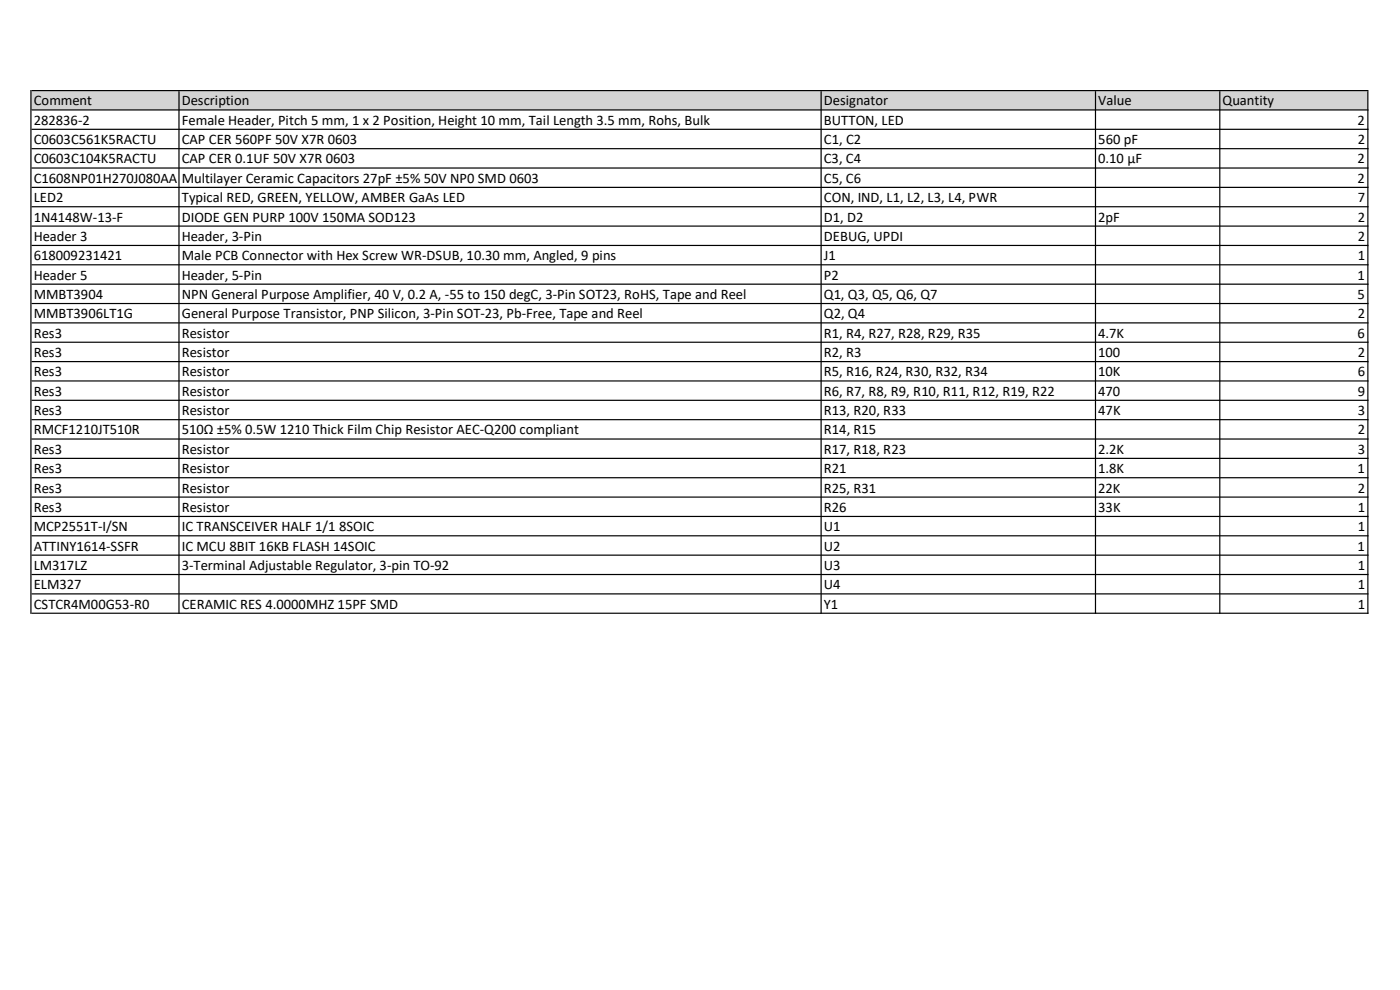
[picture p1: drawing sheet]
<svg xmlns="http://www.w3.org/2000/svg" width="297mm" height="210mm" viewBox="0 0 297 210" stroke-linecap="round" stroke-linejoin="round" font-family="sans-serif">
<defs><g id="words">
<g font-size="3.1">
<text x="7.2" y="22.4">Comment</text>
<text x="38.6" y="22.4">Description</text>
<text x="174.8" y="22.4">Designator</text>
<text x="233" y="22.4">Value</text>
<text x="259.4" y="22.4">Quantity</text>
<text x="7.2" y="26.5">282836-2</text>
<text x="38.6" y="26.5">Female Header, Pitch 5 mm, 1 x 2 Position, Height 10 mm, Tail Length 3.5 mm, Rohs, Bulk</text>
<text x="174.8" y="26.5">BUTTON, LED</text>
<text x="288" y="26.5">2</text>
<text x="7.2" y="30.6">C0603C561K5RACTU</text>
<text x="7.2" y="34.7">C0603C104K5RACTU</text>
<text x="38.5" y="30.6">CAP CER 560PF 50V X7R 0603</text>
<text x="38.5" y="34.7">CAP CER 0.1UF 50V X7R 0603</text>
<text x="174.8" y="34.7">C3, C4</text>
<text x="174.8" y="30.6">C1, C2</text>
<text x="233" y="34.7">0.10 μF</text>
<text x="233" y="30.6">560 pF</text>
<text x="288" y="34.7">2</text>
<text x="288" y="30.6">2</text>
<text x="7.2" y="38.8">C1608NP01H270J080AA Multilayer Ceramic Capacitors 27pF ±5% 50V NP0 SMD 0603</text>
<text x="174.8" y="38.8">C5, C6</text>
<text x="288" y="38.8">2</text>
<text x="7.2" y="42.9">LED2</text>
<text x="7.2" y="47">1N4148W-13-F</text>
<text x="38.6" y="42.9">Typical RED, GREEN, YELLOW, AMBER GaAs LED</text>
<text x="38.6" y="47">DIODE GEN PURP 100V 150MA SOD123</text>
<text x="174.8" y="42.9">CON, IND, L1, L2, L3, L4, PWR</text>
<text x="174.8" y="47">D1, D2</text>
<text x="233" y="47">2pF</text>
<text x="288" y="42.9">7</text>
<text x="288" y="47">2</text>
<text x="7.2" y="51.1">Header 3</text>
<text x="38.6" y="51.1">Header, 3-Pin</text>
<text x="174.8" y="51.1">DEBUG, UPDI</text>
<text x="288" y="51.1">2</text>
<text x="7.2" y="55.2">618009231421</text>
<text x="7.2" y="59.3">Header 5</text>
<text x="38.6" y="59.3">Header, 5-Pin</text>
<text x="38.6" y="55.2">Male PCB Connector with Hex Screw WR-DSUB, 10.30 mm, Angled, 9 pins</text>
<text x="174.8" y="55.2">J1</text>
<text x="174.8" y="59.3">P2</text>
<text x="288" y="59.3">1</text>
<text x="288" y="55.2">1</text>
<text x="7.2" y="63.4">MMBT3904</text>
<text x="38.6" y="63.4">NPN General Purpose Amplifier, 40 V, 0.2 A, -55 to 150 degC, 3-Pin SOT23, RoHS, Tape and Reel</text>
<text x="174.8" y="63.4">Q1, Q3, Q5, Q6, Q7</text>
<text x="288" y="63.4">5</text>
<text x="7.2" y="67.5">MMBT3906LT1G</text>
<text x="7.2" y="71.6">Res3</text>
<text x="38.6" y="71.6">Resistor</text>
<text x="38.6" y="67.5">General Purpose Transistor, PNP Silicon, 3-Pin SOT-23, Pb-Free, Tape and Reel</text>
<text x="174.8" y="67.5">Q2, Q4</text>
<text x="174.8" y="71.6">R1, R4, R27, R28, R29, R35</text>
<text x="233" y="71.6">4.7K</text>
<text x="288" y="71.6">6</text>
<text x="288" y="67.5">2</text>
<text x="7.2" y="75.7">Res3</text>
<text x="38.6" y="75.7">Resistor</text>
<text x="174.8" y="75.7">R2, R3</text>
<text x="233" y="75.7">100</text>
<text x="288" y="75.7">2</text>
<text x="7.2" y="79.8">Res3</text>
<text x="7.2" y="83.9">Res3</text>
<text x="38.6" y="79.8">Resistor</text>
<text x="38.6" y="83.9">Resistor</text>
<text x="174.8" y="79.8">R5, R16, R24, R30, R32, R34</text>
<text x="174.8" y="83.9">R6, R7, R8, R9, R10, R11, R12, R19, R22</text>
<text x="233" y="83.9">470</text>
<text x="233" y="79.8">10K</text>
<text x="288" y="79.8">6</text>
<text x="288" y="83.9">9</text>
<text x="7.2" y="88.1">Res3</text>
<text x="38.6" y="88.1">Resistor</text>
<text x="174.8" y="88.1">R13, R20, R33</text>
<text x="233" y="88.1">47K</text>
<text x="288" y="88.1">3</text>
<text x="7.2" y="92.2">RMCF1210JT510R</text>
<text x="38.6" y="92.2">510Ω ±5% 0.5W 1210 Thick Film Chip Resistor AEC-Q200 compliant</text>
<text x="174.8" y="92.2">R14, R15</text>
<text x="288" y="92.2">2</text>
<text x="7.2" y="96.3">Res3</text>
<text x="7.2" y="100.4">Res3</text>
<text x="38.6" y="96.3">Resistor</text>
<text x="38.6" y="100.4">Resistor</text>
<text x="174.8" y="96.3">R17, R18, R23</text>
<text x="174.8" y="100.4">R21</text>
<text x="233" y="100.4">1.8K</text>
<text x="233" y="96.3">2.2K</text>
<text x="288" y="100.4">1</text>
<text x="288" y="96.3">3</text>
<text x="7.2" y="104.5">Res3</text>
<text x="38.6" y="104.5">Resistor</text>
<text x="174.8" y="104.5">R25, R31</text>
<text x="233" y="104.5">22K</text>
<text x="288" y="104.5">2</text>
<text x="7.2" y="108.6">Res3</text>
<text x="7.2" y="112.7">MCP2551T-I/SN</text>
<text x="38.6" y="108.6">Resistor</text>
<text x="38.6" y="112.7">IC TRANSCEIVER HALF 1/1 8SOIC</text>
<text x="174.8" y="112.7">U1</text>
<text x="174.8" y="108.6">R26</text>
<text x="233" y="108.6">33K</text>
<text x="288" y="112.7">1</text>
<text x="288" y="108.6">1</text>
<text x="7.2" y="116.8">ATTINY1614-SSFR</text>
<text x="38.6" y="116.8">IC MCU 8BIT 16KB FLASH 14SOIC</text>
<text x="174.8" y="116.8">U2</text>
<text x="288" y="116.8">1</text>
<text x="7.2" y="120.9">LM317LZ</text>
<text x="7.2" y="125">ELM327</text>
<text x="38.6" y="120.9">3-Terminal Adjustable Regulator, 3-pin TO-92</text>
<text x="174.8" y="120.9">U3</text>
<text x="174.8" y="125">U4</text>
<text x="288" y="125">1</text>
<text x="288" y="120.9">1</text>
<text x="7.2" y="129.1">CSTCR4M00G53-R0</text>
<text x="38.6" y="129.1">CERAMIC RES 4.0000MHZ 15PF SMD</text>
<text x="174.8" y="129.1">Y1</text>
<text x="288" y="129.1">1</text>
</g>
</g></defs>
<path d="M6.7 19.4h283.5v4h-283.5z" fill="#d3d3d3"/>
<g fill="#000">
<path d="M6.4 19.1h.3v111.1h-.3zM37.8 19.3h.3v110.9h-.3zM174.1 19.3h.2v110.9h-.2zM232.3 19.3h.2v110.9h-.2zM258.7 19.3h.2v110.9h-.2zM290.1 19.3h.2v110.9h-.2z" fill-rule="evenodd"/>
<path d="M6.7 19.1h283.6v.2h-283.6zM6.7 23.2h283.6v.3h-283.6zM6.7 27.3h283.6v.3h-283.6zM6.7 31.4h283.6v.3h-283.6zM6.7 35.5h283.6v.3h-283.6zM6.7 39.6h283.6v.3h-283.6zM6.7 43.7h283.6v.3h-283.6zM6.7 47.8h283.6v.3h-283.6zM6.7 51.9h283.6v.3h-283.6zM6.7 56h283.6v.3h-283.6zM6.7 60.2h283.6v.2h-283.6zM6.7 64.3h283.6v.2h-283.6zM6.7 68.4h283.6v.2h-283.6zM6.7 72.5h283.6v.2h-283.6zM6.7 76.6h283.6v.2h-283.6zM6.7 80.7h283.6v.2h-283.6zM6.7 84.8h283.6v.2h-283.6zM6.7 88.9h283.6v.3h-283.6zM6.7 93h283.6v.3h-283.6zM6.7 97.1h283.6v.3h-283.6zM6.7 101.2h283.6v.3h-283.6zM6.7 105.3h283.6v.3h-283.6zM6.7 109.4h283.6v.3h-283.6zM6.7 113.5h283.6v.3h-283.6zM6.7 117.6h283.6v.3h-283.6zM6.7 121.8h283.6v.2h-283.6zM6.7 125.9h283.6v.2h-283.6zM6.7 130h283.6v.2h-283.6z" fill-rule="evenodd"/>
</g>
<use href="#words"/>
</svg>
